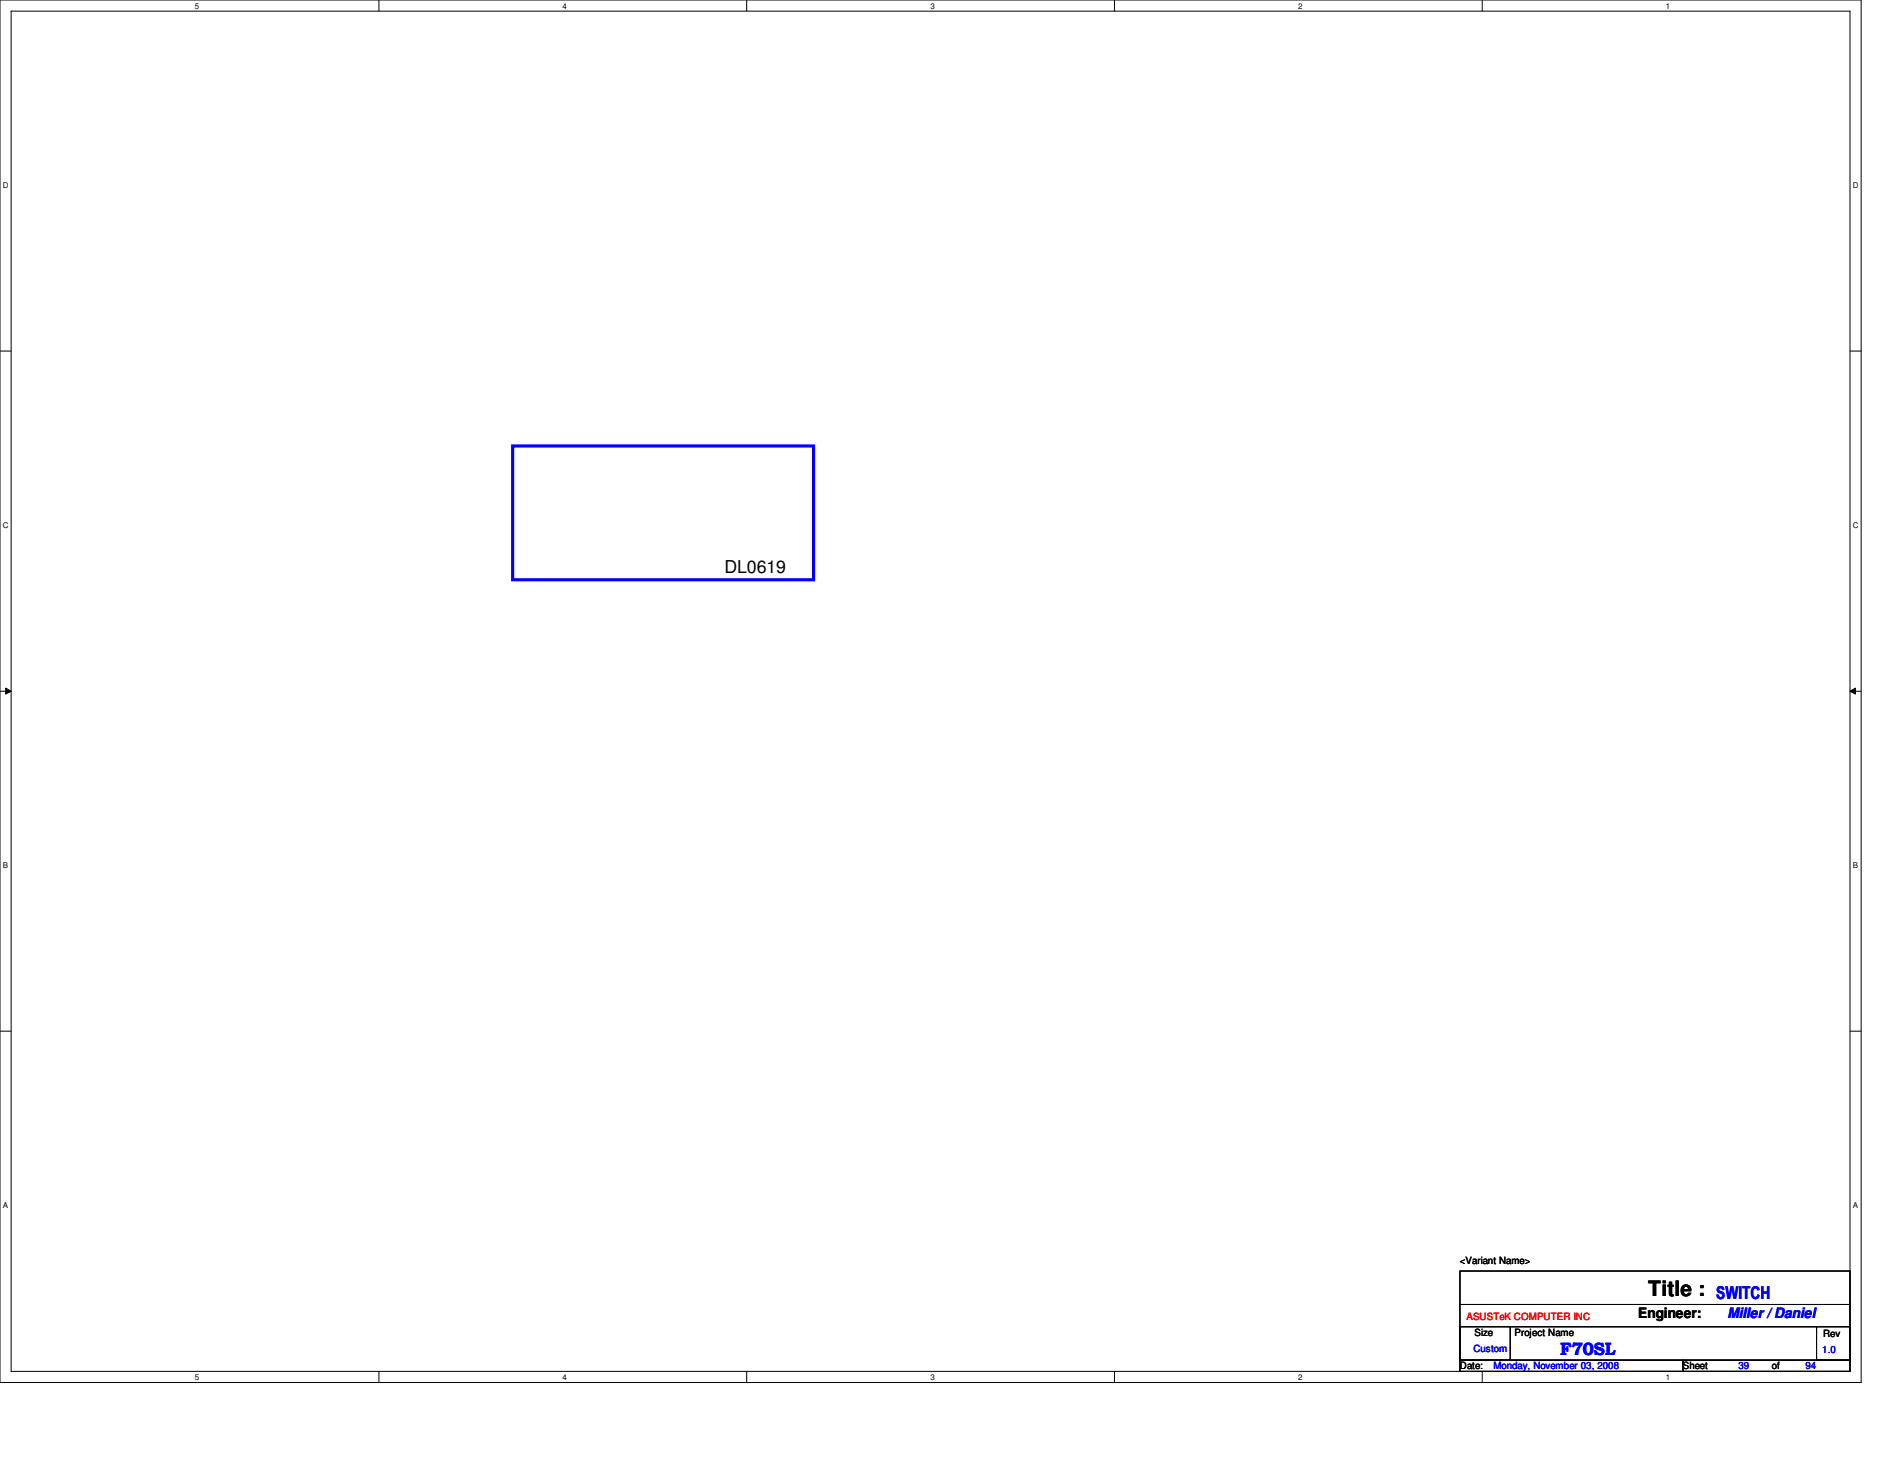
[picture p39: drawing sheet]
<svg xmlns="http://www.w3.org/2000/svg" width="279mm" height="216mm" viewBox="0 0 279 216" stroke-linecap="round" stroke-linejoin="round" font-family="sans-serif">
<defs><g id="words">
<text font-size="3.1" x="244.2" y="192">Title :</text>
<text font-size="2.6" x="107.3" y="84.9">DL0619</text>
<g font-size="2.6" fill="#00f">
<text x="254.3" y="192.3">SWITCH</text>
<text x="231.1" y="200.6">F70SL</text>
</g>
<text font-size="2.1" x="242.7" y="195.2">Engineer:</text>
<text font-size="2.1" fill="#00f" x="255.9" y="195.1">Miller / Daniel</text>
<g font-size="1.5">
<text x="216.3" y="187.1">&lt;Variant Name&gt;</text>
<text x="218.4" y="197.8">Size</text>
<text x="224.4" y="197.8">Project Name</text>
<text x="270.1" y="198">Rev</text>
<text x="216.3" y="202.8">Date:</text>
<text x="249.3" y="202.8">Sheet</text>
<text x="262.5" y="202.8">of</text>
</g>
<text font-size="1.5" fill="#f00" x="217.3" y="195.5">ASUSTeK COMPUTER INC</text>
<g font-size="1.5" fill="#00f">
<text x="218.3" y="200.2">Custom</text>
<text x="221.2" y="202.8">Monday, November 03, 2008</text>
<text x="257.6" y="202.8">39</text>
<text x="267.5" y="202.8">94</text>
<text x="270" y="200.3">1.0</text>
</g>
<g font-size="1.2">
<text x="28.9" y="1.3">5</text>
<text x="83.4" y="1.3">4</text>
<text x="137.8" y="1.3">3</text>
<text x="192.3" y="1.3">2</text>
<text x="246.8" y="1.3">1</text>
<text x=".4" y="27.9">D</text>
<text x="274.5" y="27.9">D</text>
<text x=".4" y="78.2">C</text>
<text x="274.5" y="78.2">C</text>
<text x=".4" y="128.6">B</text>
<text x="274.5" y="128.6">B</text>
<text x=".4" y="178.9">A</text>
<text x="274.5" y="178.9">A</text>
<text x="28.9" y="204.3">5</text>
<text x="83.4" y="204.3">4</text>
<text x="137.8" y="204.3">3</text>
<text x="192.3" y="204.3">2</text>
<text x="246.8" y="204.3">1</text>
</g>
</g></defs>
<path d="M0 0h275.7v204.7h-275.7zM1.7 1.7h272.4v201.4h-272.4z" fill="none" stroke="#000" stroke-width=".15"/>
<g fill="#fff">
<path d="M28.9 .2h.6v1.3h-.6z"/>
<path d="M28.9 203.3h.6v1.3h-.6z"/>
</g>
<path d="M56.1 0v1.7M56.1 203.1v1.6" fill="none" stroke="#000" stroke-width=".15"/>
<g fill="#fff">
<path d="M83.4 .2h.5v1.3h-.5z"/>
<path d="M83.4 203.3h.5v1.3h-.5z"/>
</g>
<path d="M110.6 0v1.7M110.6 203.1v1.6" fill="none" stroke="#000" stroke-width=".15"/>
<g fill="#fff">
<path d="M137.8 .2h.6v1.3h-.6z"/>
<path d="M137.8 203.3h.6v1.3h-.6z"/>
</g>
<path d="M165.1 0v1.7M165.1 203.1v1.6" fill="none" stroke="#000" stroke-width=".15"/>
<g fill="#fff">
<path d="M192.3 .2h.6v1.3h-.6z"/>
<path d="M192.3 203.3h.6v1.3h-.6z"/>
</g>
<path d="M219.6 0v1.7M219.6 203.1v1.6" fill="none" stroke="#000" stroke-width=".15"/>
<g fill="#fff">
<path d="M246.8 .2h.6v1.3h-.6z"/>
<path d="M246.8 203.3h.6v1.3h-.6z"/>
<path d="M.4 26.8h.8v1.3h-.8z"/>
<path d="M274.5 26.8h.8v1.3h-.8z"/>
<path d="M.4 77.1h.8v1.3h-.8z"/>
<path d="M274.5 77.1h.8v1.3h-.8z"/>
</g>
<path d="M0 52h1.7M274.1 52h1.6" fill="none" stroke="#000" stroke-width=".15"/>
<g fill="#fff">
<path d="M.4 127.5h.7v1.3h-.7z"/>
<path d="M274.5 127.5h.7v1.3h-.7z"/>
</g>
<path d="M0 102.4h1.7M.8 101.9l.9 .5-.9 .4zM274.1 102.4l.8-.5v.9zM274.1 102.4h1.6" fill="none" stroke="#000" stroke-width=".15"/>
<path d="M.8 101.9l.9 .5-.9 .4zM274.1 102.4l.8-.5v.9z" fill="#000"/>
<g fill="#fff">
<path d="M.4 177.8h.7v1.4h-.7z"/>
<path d="M274.5 177.8h.7v1.4h-.7z"/>
</g>
<path d="M0 152.7h1.7M274.1 152.7h1.6M216.3 188.2h57.8v13.2h-57.8zM216.3 196.5h7.4v4.9h-7.4zM216.3 193.2h57.8M223.9 196.5h45.2M269.1 196.5h5v4.9h-5zM269.1 196.5h.1M274.1 193.2h.1M216.3 201.4h33v1.7h-33zM249.3 201.4h24.8v1.7h-24.8z" fill="none" stroke="#000" stroke-width=".15"/>
<path d="M75.9 66h44.6v19.9h-44.6z" fill="none" stroke="#00f" stroke-width=".47"/>
<use href="#words"/>
</svg>
